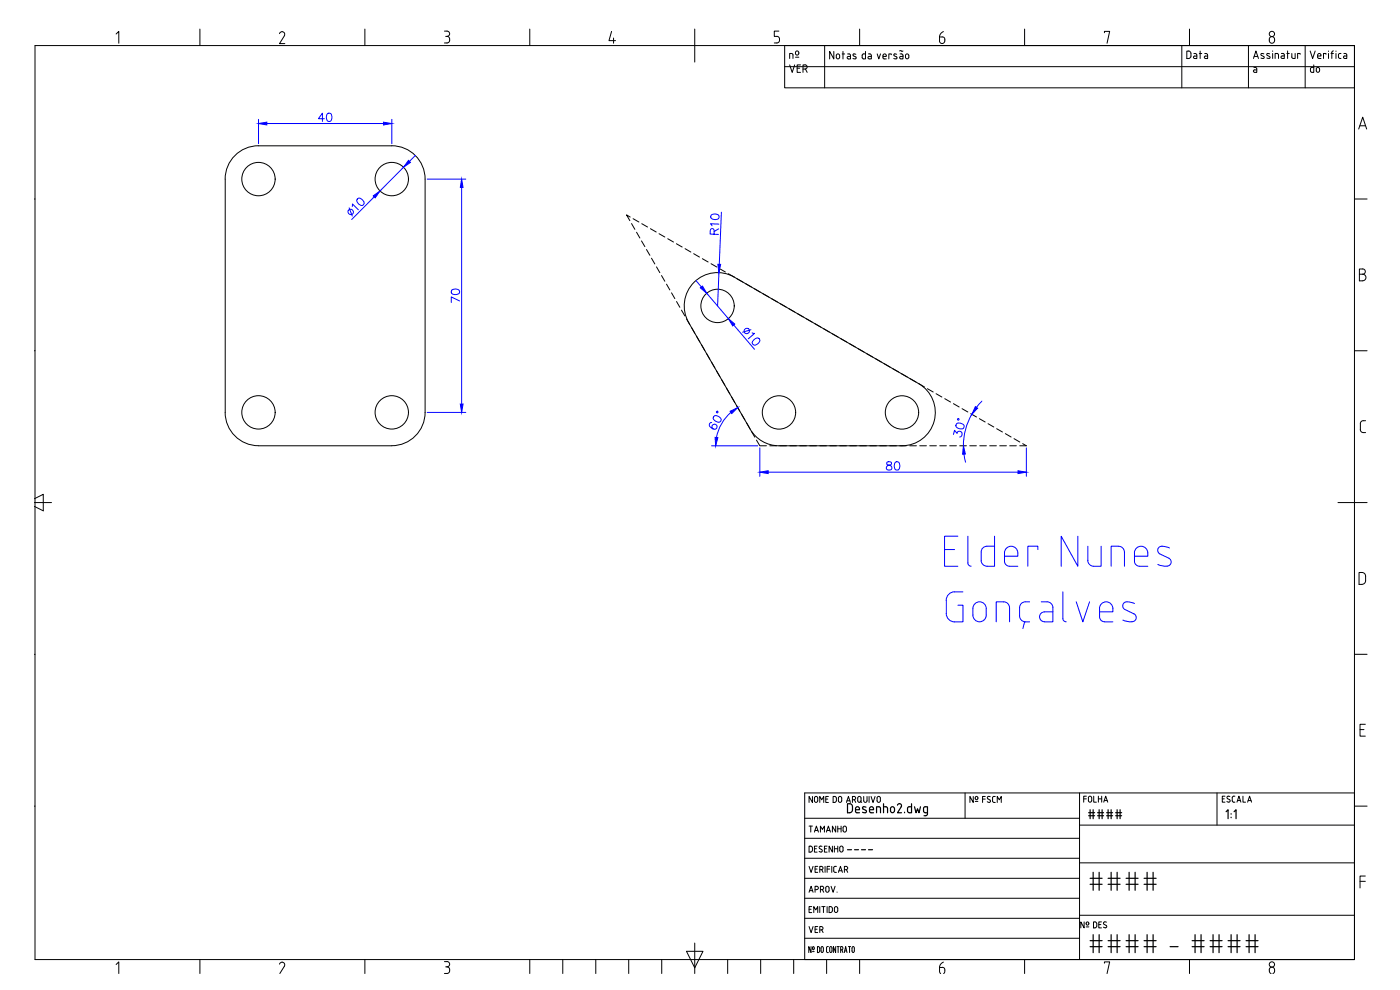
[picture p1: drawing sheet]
<svg xmlns="http://www.w3.org/2000/svg" width="420mm" height="297mm" viewBox="0 0 420 297" stroke-linecap="round" stroke-linejoin="round" font-family="sans-serif">
<defs><g id="words">
<g font-size="9.7">
<text x="326.3" y="268.5">####</text>
<text x="326.3" y="287.2">#### - ####</text>
</g>
<text font-size="7.1" fill="#00f" x="217.7" y="130.2" transform="rotate(-90 217.7 130.2)">60°</text>
<text font-size="6.6" fill="#00f" x="290.7" y="132.3" transform="rotate(-90 290.7 132.3)">30°</text>
<text font-size="6.2" x="326" y="246.9">####</text>
<g font-size="5.7" fill="#00f">
<text x="94.5" y="37.7">40</text>
<text x="139" y="92.1" transform="rotate(-90 139 92.1)">70</text>
<text x="265.3" y="142.2">80</text>
</g>
<text font-size="5.3" x="355.2" y="18.7">Data</text>
<g font-size="4.9">
<text x="324.2" y="242">FOLHA</text>
<text x="242" y="250.8">TAMANHO</text>
<text x="242" y="268.8">APROV.</text>
<text x="242" y="281.2">VER</text>
</g>
<text font-size="2.6" x="253.3" y="256.1">----</text>
</g></defs>
<!-- layer: Bloco da legenda -->
<g fill="none" stroke="#000" stroke-width=".3">
<path d="M10.5 13.7h396v274.2h-396zM34.8 10.2l.9-.8v3.6M60 8.7v5M84.7 9.5l.7 .4-.1 .8M84.7 9.5l-.5 .2-.3 .4M85.4 10.7l-1.5 2.4h1.6M109.5 8.7v5M133.4 9.3h.8a.83 .83 0 0 1 .7 1.1 .83 .83 0 0 1-1.1 .5M134.2 10.9a1.01 1.01 0 0 1 .8 1 1.01 1.01 0 0 1-.8 1h-.8M159 8.7v5M183.5 9.4l-.7 2.8h1.9M184.1 11.4v1.6"/>
<path d="M208.5 8.7v9.9M232.4 12.9h.8M233.1 10.9a1.02 1.02 0 0 1 .9 1 1.02 1.02 0 0 1-.9 1M233.8 9.3h-1.4v1.6h.8M235.5 13.7v12.7h171M237 17.5v-1.5l.9 .3 .1 1.2M237 19.5l.8 2.2 .7-2.2M238.7 17.2h1M238.8 15.5a.55 .55 0 0 1 .8 0 .55 .55 0 0 1 0 .8 .55 .55 0 0 1-.8 0zM240.2 19.5h-1v2.2h1M241.6 19.5a.62 .62 0 0 1 .6 .6 .62 .62 0 0 1-.6 .6h-.6M241.6 19.5h-.6v2.2"/>
<path d="M247.5 13.7v12.7M250.2 15.4v2.3l-1.2-2.3v2.3M252 16.7a.5 .5 0 0 0-.5-.5 .5 .5 0 0 0-.5 .5v.5a.5 .5 0 0 0 .5 .5 .5 .5 0 0 0 .5-.5M252 16.7v.5M252.7 16.2h.8M253 15.4v2.3M254.4 16.2h.6l.2 .4v1.1l-.8-.1-.2-.3 .2-.3 .8-.1M256.8 16.3l-.5-.1-.3 .2 .1 .3 .8 .5v.4l-.9-.1M258 8.7v5M259.2 16.2l-.4 .2-.1 .8 .5 .5M259.2 16.2h.5M259.7 15.4v2.3h-.5"/>
<path d="M260.6 16.2h.7l.2 .4v1.1l-.8-.1-.2-.3 .2-.3 .8-.1M263.3 16.2l.4 1.5 .6-1.5M265 16.9h1a.52 .52 0 0 0-.4-.7 .52 .52 0 0 0-.6 .5l.2 .9 .8 .1M267.5 16.4v-.2h-.8v1.5M269.1 16.3l-.6-.1-.3 .2 .2 .3 .8 .5-.1 .4-.9-.1M270.1 16.2h.7l.2 .4v1.1h-.6M270.4 16.9l-.4 .4 .4 .4M270.4 16.9h.6M271 15.3h-1M272 16.2a.5 .5 0 0 1 .7 .5v.5a.5 .5 0 0 1-.5 .5 .5 .5 0 0 1-.5-.5zM281.9 12.3a.79 .79 0 0 0 .8 .8 .79 .79 0 0 0 .8-.8M282 11.1l1.3 .2 .3 1"/>
<path d="M282 11.1v1.2M283.1 9.5l-.9 .8-.2 .8M307.5 8.7v5M331.5 9.8v-.4h1.5l-.8 3.6M354.7 13.7v12.7M357 8.7v5M374.7 13.7v12.7M376.2 17.5l.7-2.2 .8 2.2M376.4 16.9h1.1M379.3 16.2l-.6-.2-.3 .3 .2 .3 .8 .5-.1 .4-.9-.1M381 16.2l-.5-.2-.3 .2 .1 .4 .8 .5v.4l-.9-.1M381.2 11.2a.9 .9 0 0 1 1.3 .8 .9 .9 0 0 1-1.3 .7l-.3-.9z"/>
<path d="M381.9 15.3v.1M381.9 16v1.5M382.7 17.5v-1.5l.9 .2 .1 1.3M384.6 16l.6 .1 .2 .4v1h-.8l-.2-.3 .2-.4h.8M386.2 16h.7M386.4 15.3v2.2M387.7 16v1.3l1 .2v-1.5M390.2 16.3v-.3h-.8v1.5M391.7 13.7v12.7M393.2 15.3l.7 2.2 .8-2.2M394.3 19.5v2.2l-.8-.1-.2-.3M395.4 16.6l.2 .9h.8"/>
<path d="M395.4 16.5a.5 .5 0 0 1 .5-.5 .5 .5 0 0 1 .5 .5M396.4 16.6v.2h-1M397.9 16.3v-.3h-.7v1.5M398.7 15.3v.1M398.7 16v1.5M399.4 16h.8M400.2 15.3l-.5 .5v1.7M400.9 15.3v.1M400.9 16v1.5M402.4 16l-.5 .1-.2 .4v.8l.7 .2M403.3 16l.7 .1 .2 .4v1h-.8l-.2-.3 .2-.4h.8M235.5 20h171"/>
<path d="M239.2 20.5h.8M241.7 20.7l.5 1M376.3 20.2l.8 .2 .1 1.3-1-.2v-.4l.3-.1M376.5 21h.7M394.3 20.2l-1 .2v.9M395.1 20.5a.5 .5 0 0 1 .5-.3 .5 .5 0 0 1 .4 .5v.5a.49 .49 0 0 1-.5 .5 .49 .49 0 0 1-.5-.5zM407.8 38.7l1.2-3.5 1.2 3.5M408.1 37.7h1.7M10.3 59.7h.2M406.5 59.7h3.8M408 82.3h1M409 80.7a.79 .79 0 0 1 .8 .8 .79 .79 0 0 1-.8 .8"/>
<path d="M409 80.7h-1v3.6l1-.1a.98 .98 0 0 0 .9-.9 .98 .98 0 0 0-.9-1M10.3 105.2h.2M406.5 105.2h3.8M408.2 128.9a.9 .9 0 0 0 .9 .9h.7M408.3 127.1v1.8M409.1 126.2a.9 .9 0 0 0-.9 .9M409.2 126.2h.6M10.3 149.6l2.7-1.3v5l-2.7-1.4M10.3 150.8h5.2M401.5 150.8h8.8M407.9 171.8a1.52 1.52 0 0 1 1.9 .7v1.7l-.2 .7a1.69 1.69 0 0 1-1.7 .4zM10.3 196.3h.2"/>
<path d="M406.5 196.3h3.8M408.2 218.9h1.1M409.8 217.3h-1.6v3.6h1.6M243.8 239v1.8l-1-1.8v1.8M244.4 239.4a.5 .5 0 0 1 .5-.4 .5 .5 0 0 1 .5 .4M244.4 239.5v.8a.5 .5 0 0 0 .5 .4 .5 .5 0 0 0 .5-.4v-.8M247.8 239.8h.6M248.6 239h-.8v1.8h.8M251 239.5l-.3-.5h-.7v1.8l.7-.1 .3-.5M251 239.5v.7M251.6 239.5v.8a.5 .5 0 0 0 .5 .4 .5 .5 0 0 0 .5-.4v-.8M251.6 239.4a.5 .5 0 0 1 .5-.4 .5 .5 0 0 1 .5 .4"/>
<path d="M255.8 240l.5-.1a.49 .49 0 0 0 .5-.4 .49 .49 0 0 0-.5-.5h-.5v1.8M256.4 240l.4 .8M257.4 239.4a.5 .5 0 0 1 .5-.4 .5 .5 0 0 1 .5 .4M257.4 239.5v.8a.5 .5 0 0 0 .5 .4 .5 .5 0 0 0 .5-.4v-.8M259.2 239v1.3a.5 .5 0 0 0 .5 .4 .5 .5 0 0 0 .5-.4v-1.3M260.8 239v1.8M261.4 239l.6 1.8 .6-1.8M263.2 239.4a.5 .5 0 0 1 .5-.4 .5 .5 0 0 1 .5 .4M263.2 239.5v.8a.5 .5 0 0 0 .5 .4 .5 .5 0 0 0 .5-.4v-.8M289.6 237.9v7.6M292.1 239v1.8l-1-1.8v1.8M293.5 239.3l-.1-.2a.42 .42 0 0 0-.6 0 .42 .42 0 0 0 0 .7 .42 .42 0 0 0 .7-.2"/>
<path d="M293.5 239.4v.2M294.9 239.8h.8M295.7 239h-.8v1.8M297.2 239.1a.46 .46 0 0 0-.7-.1 .46 .46 0 0 0 0 .7l.6 .3a.49 .49 0 0 1-.1 .8 .49 .49 0 0 1-.7-.3M298.7 239l-.8 .2v1.1l.2 .4 .6 .1M324 237.9v50M365.2 237.9v9.7M366.8 239.7h.6M367.6 238.9h-.8v1.8h.8M369.1 239a.46 .46 0 0 0-.7-.1 .46 .46 0 0 0 0 .7l.8 .6-.4 .5M370.6 238.9h-.6l-.2 .5 .1 1.1 .7 .2M373 238.9v1.8h.8"/>
<path d="M406.5 237.9h-165v50M10.3 241.9h.2M241.5 257.5h82.5M241.5 251.5h82.5M241.5 245.5h82.5M242.8 259.9l.6 1.8 .6-1.8M243.3 255.7l.4-.3a1.21 1.21 0 0 0-.2-1.5h-.7v1.8h.5M244.4 254.7h.6M245.2 253.9h-.8v1.8h.8M245.4 259.9h-.8v1.8h.8M246 240.8v-1.8l.6 1 .6-1v1.8M246.2 253.9l.5 .1"/>
<path d="M246.2 253.9l-.4 .4 .8 .6M246.5 259.9a.5 .5 0 0 1 .5 .5 .5 .5 0 0 1-.5 .5M246.5 259.9h-.5v1.8M246.6 254.9a.48 .48 0 0 1 0 .8 .48 .48 0 0 1-.8-.2M247.4 254.7h.6M247.6 259.9v1.8M248.2 253.9h-.8v1.8h.8M249 259.9h-.8v1.8M249.6 259.9v1.8M249.8 253.9v1.8l-1-1.8v1.8M250.4 253.9v1.8M250.4 254.7h1"/>
<path d="M250.7 259.9l-.5 .5M250.7 259.9h.3M251.4 253.9v1.8M253 254.3a.5 .5 0 0 0-.5-.4 .5 .5 0 0 0-.5 .4v.9a.5 .5 0 0 0 .5 .5 .5 .5 0 0 0 .5-.5M254 240.8l.6-1.8 .6 1.8M254.2 240.3h.8M258.1 240.4l.5 .4M292.7 240.5h.8M299.3 240.8v-1.8l.6 1 .6-1v1.8M324 258.9h82.5M324 247.6h82.5M368.2 240.5l.6 .2"/>
<path d="M371.2 240.7l.6-1.8 .6 1.8M371.4 240.2h.8M374.4 240.7l.6-1.8 .6 1.8M374.6 240.2h.8M406.5 241.9h3.8M241.5 275.5h82.5M241.5 269.5h82.5M241.5 263.5h82.5M242.8 272.8h.6M243.6 272h-.8v1.8h.8M244.2 273.8v-1.8l.6 1 .6-1v1.8M244.6 260.8h.6"/>
<path d="M246 272v1.8M246 260.9h.5M246.6 272h1M246.6 260.9l.4 .8M247.1 272v1.8M248.2 272v1.8M248.2 260.8h.8M249.8 272.6l-.3-.5-.7-.1v1.8l.7-.1 .3-.4M249.8 272.6v.7M250.2 260.4l.1 1.1 .7 .2M250.5 272.3a.5 .5 0 0 1 .5-.3 .5 .5 0 0 1 .4 .5v.8a.5 .5 0 0 1-.5 .5 .5 .5 0 0 1-.5-.5zM251.6 261.7l.6-1.8 .6 1.8"/>
<path d="M251.8 261.3h.9M253.4 260.9h.5a.5 .5 0 0 0 .5-.4 .5 .5 0 0 0-.5-.6h-.5v1.8M254 260.9l.4 .8M324 274.6h82.5M408.2 264.4h1.6M409.8 262.8h-1.6v3.6M34.8 289.4l.9-.8v3.5M60 287.9v4.2M84.7 288.7l.7 .4-.1 .8M84.7 288.7l-.5 .2-.3 .4M85.4 289.9l-1.4 2.2M109.5 287.9v4.2"/>
<path d="M133.4 288.5h.8M133.8 290.1h.4M134.2 288.5a.79 .79 0 0 1 .7 .8 .79 .79 0 0 1-.7 .8M134.2 290.1a1.01 1.01 0 0 1 .8 1 1.01 1.01 0 0 1-.8 1h-.8M159 287.9v4.2M168.9 287.9v4.2M178.8 287.9v4.2M188.7 287.9v4.2M198.6 287.9v4.2M206 285.4h5l-2.5 5zM208.5 283v9.1M218.4 287.9v4.2"/>
<path d="M228.3 287.9v4.2M238.2 287.9v4.2M241.5 281.5h82.5M243.4 284v1.8l-.7-1.8v1.8M243.8 285.5h.6M244 284.1a.43 .43 0 0 1 .4 .4 .43 .43 0 0 1-.4 .4zM245.3 284a.52 .52 0 0 1 .7 .6v.7a.51 .51 0 0 1-.7 .5zM246.4 285.3l.3 .5 .4-.5M247.1 284.5l-.2-.4h-.3l-.2 1.2M247.1 284.5v.8M248.1 287.9v4.2M248.6 284l-.5 .2-.1 1.2 .2 .4h.4"/>
<path d="M249 285.3l.3 .5 .4-.5M249 285.3v-1.1l.3-.2 .3 .2 .1 1.1M250.8 284v1.8l-.7-1.8v1.8M251.2 284h.7M251.5 284v1.8M252.3 285h.3M252.6 285l.3-.3v-.5l-.6-.2v1.8M252.7 285l.3 .8M253.4 285.8l.4-1.8 .4 1.8M253.5 285.3h.6M254.6 284h.7M255 284v1.8"/>
<path d="M255.7 285.3v-1.1l.3-.2 .4 .2v1.1M255.7 285.3l.3 .5 .4-.5M258 287.9v4.2M282 290.3v1.4l.3 .4M282 290.3h.8M282.8 290.2a1.02 1.02 0 0 1 .8 .8 1.02 1.02 0 0 1-.4 1.1M283.1 288.7l-.9 .8-.2 .8M307.5 287.9v4.2M331.5 289v-.4h1.5l-.8 3.5M357 287.9v4.2M381.5 292.1a.92 .92 0 0 1-.5-1.4 .92 .92 0 0 1 1.4 0l.1 .9-.5 .5"/>
<circle cx="381.7" cy="10.2" r=".79"/>
<circle cx="381.7" cy="289.4" r=".79"/>
</g>
<g fill="none" stroke="#000" stroke-width=".36">
<path d="M254.3 241.2h.7a.85 .85 0 0 1 .8 .8v1a.81 .81 0 0 1-.8 .8l-.7 .1zM256.8 243h1.1a.62 .62 0 0 0-.4-.9 .62 .62 0 0 0-.7 .6v.9l1.1 .3M259.9 242.2a.55 .55 0 0 0-.7-.2 .55 .55 0 0 0-.3 .6l.9 .5 .2 .5-.3 .2-.9-.1M260.9 243h1.3a.63 .63 0 0 0-.5-.9 .63 .63 0 0 0-.8 .6l.3 1.1 1 .1M263.1 243.9v-1.8l1.1 .2 .1 1.6M265.2 242.1l.6-.1 .5 .3 .1 1.6M265.2 241.2v2.7M267.4 242.2l.4-.2 .5 .2 .1 1a.59 .59 0 0 1-.5 .6 .59 .59 0 0 1-.6-.6zM269.3 241.6a.62 .62 0 0 1 .9-.4 .62 .62 0 0 1 .3 .9l-1.1 1.8h1.2M271.5 243.7v.2M273.6 241.2v2.7l-1-.1a1.33 1.33 0 0 1-.2-1.5l.5-.3 .7 .1M274.5 242.1l.4 1.8 .5-1.2 .4 1.2 .5-1.8"/>
<path d="M278.3 243.9l-1.1-.3a1.33 1.33 0 0 1 .2-1.5h.9v2.1l-.2 .5-.8 .1M368 243.5l.6-.5v2.6M369.5 244.1v.2M369.5 245.2v.1M370.4 243.5l.6-.5v2.6"/>
</g>
<!-- layer: 0 -->
<g fill="none" stroke="#000" stroke-width=".3">
<path d="M77.6 133.7a10 10 0 0 1-10-10v-70a10 10 0 0 1 10-10l40 .1a10 10 0 0 1 10 9.9v70a10 10 0 0 1-10 10M77.6 133.8h40M225.1 128.8a10 10 0 0 0 8.7 5h36.9a10 10 0 0 0 9.7-7.5 10 10 0 0 0-4.7-11.2l-55.3-32a10 10 0 0 0-12.1 1.6 10 10 0 0 0-1.6 12.1l18.4 32"/>
<circle cx="77.6" cy="53.7" r="5"/>
<circle cx="117.6" cy="53.7" r="5"/>
<circle cx="215.3" cy="91.8" r="5"/>
<circle cx="77.6" cy="123.7" r="5"/>
<circle cx="117.6" cy="123.7" r="5"/>
<circle cx="233.8" cy="123.8" r="5"/>
<circle cx="270.7" cy="123.8" r="5"/>
</g>
<!-- layer: med -->
<g fill="none" stroke="#00f" stroke-width=".3">
<path d="M77.6 35.8v7.3M80.1 37.1h35M117.6 35.8v7.3M107.4 59.6a1.44 1.44 0 0 1 1.7 1.7l-.1 .2a1.43 1.43 0 0 1-1.8-1.7zM112.3 59.1l-6.8 6.8M121.1 50.2l-7 7.1M124.6 46.7l-1.7 1.7M128.2 53.7h11.6M138.5 56.2v65M104.8 62.4l.9 2.4M105.7 62l.1-.8 1.8 1.7M213.5 64.5a1.6 1.6 0 0 1 2.3 .5v.2a1.43 1.43 0 0 1-2.5-.1z"/>
<path d="M214.3 70.3l-.1-1.4-.3-.3-.5 .1-.2 .5-.1 1 2.5 .1M215.7 68.7l-1.4 .7M215.7 67.2l-2.5-.1 .5 .7M216.5 63.7l-.6 15.6M208.9 84.2l1.6 1.9M212.1 88l6.5 7.6M215.8 81.8l-.4 10M220.2 97.5l6.2 7.3M225.4 98.9l-2.5 .8M225.7 99.9l.8 .1-1.9 1.7M226.2 102a1.13 1.13 0 0 1 1.6-.4l.1 .2a1.43 1.43 0 0 1-1.9 1.6l-.3-.6zM128.2 123.7h11.6"/>
<path d="M213.5 133.8h13.9M228 134.4v8.5M289.3 136.2l.5 2.5M294.7 120.3l-1.7 1.9M308 134.4v8.5M230.5 141.7h75M283.5 164.9h3M286.5 177.6a2.51 2.51 0 0 0-2.5 2.5v4M286.5 177.6h2.5M287.5 160.9h-4v9h4M290.5 168.9a1.01 1.01 0 0 0 1 1M290.5 160.9v8"/>
<path d="M298.5 160.9v9h-2.3M298.5 163.9h-2.3a1.71 1.71 0 0 0-1.7 1.8v2.4a1.75 1.75 0 0 0 1.7 1.8M301.5 166.9h4a2.18 2.18 0 0 0-.6-2.4 2.18 2.18 0 0 0-2.4-.3 2 2 0 0 0-1 1.7v2.5M301.5 168.4a1.49 1.49 0 0 0 1.5 1.5M303 169.9h2.5M311.5 164.9v-1h-3v6M319 177.6v8M323.5 160.9v9l-5-9v9M326.5 163.9v4.2a1.75 1.75 0 0 0 1.7 1.8M330.5 163.9v6h-2.3M333.5 169.9v-6h2.2a1.75 1.75 0 0 1 1.7 1.7l.1 4.3M340.5 166.9h4a2.19 2.19 0 0 0-.6-2.4 2.19 2.19 0 0 0-2.5-.3 2 2 0 0 0-.9 1.7v2.5"/>
<path d="M340.5 168.4a1.49 1.49 0 0 0 1.5 1.5M342 169.9h2.5M350.8 167.5a1.31 1.31 0 0 1 .6 1.6 1.31 1.31 0 0 1-1.6 .8l-2.3-.5M351 164.4a3.1 3.1 0 0 0-3.3 0 1.22 1.22 0 0 0 .3 1.8l2.8 1.3M284 184.1a2.51 2.51 0 0 0 2.5 2.5M287.5 181.6h1.5v5h-2.5M292 182.6a3.6 3.6 0 0 0 .6 3.4 2 2 0 0 0 2.1 .4 2 2 0 0 0 1.3-1.8v-2M292 182.6a2 2 0 0 1 2-2 2 2 0 0 1 2 2M299 186.6v-6h2.2a1.75 1.75 0 0 1 1.8 1.7v4.3M307.5 186.6l-.5 2M309 180.6a2.23 2.23 0 0 0-2.9 1.3l-.1 2.9a1.75 1.75 0 0 0 1.7 1.8h1.3M312.5 180.6a3.2 3.2 0 0 1 3 .5l.5 1.2v4.3h-2.5a1.5 1.5 0 0 1-1.5-1.5 1.5 1.5 0 0 1 1.5-1.5h2.5"/>
<path d="M319 185.6a1.01 1.01 0 0 0 1 1M323 180.6l2 6 2-6M330 182.6a2 2 0 0 1 2-2 2 2 0 0 1 2 2M330 182.6v2.5a1.49 1.49 0 0 0 1.5 1.5h2.5M334 182.6v1h-4M340.3 184.2a1.32 1.32 0 0 1 .6 1.6 1.32 1.32 0 0 1-1.6 .8l-2.3-.6M340.5 181.1a3.1 3.1 0 0 0-3.3 0 1.22 1.22 0 0 0 .3 1.7l2.8 1.4"/>
<circle cx="105.2" cy="63.6" r=".83"/>
<circle cx="224.2" cy="99.3" r=".83"/>
</g>
<g fill="#00f" stroke="#00f" stroke-width=".3">
<path d="M77.6 37.1l2.5-.4v.8z"/>
<path d="M115.1 36.7l2.5 .4-2.5 .4z"/>
<path d="M138.5 53.7l.5 2.5h-.9z"/>
<path d="M138.1 121.2h.9l-.5 2.5z"/>
<path d="M122.6 48.1l.6 .6-2.1 1.5z"/>
<path d="M112 58.8l2.1-1.5-1.5 2.1z"/>
<path d="M305.5 141.2l2.5 .5-2.5 .4z"/>
<path d="M228 141.7l2.5-.5v.9z"/>
<path d="M292.7 122l.7 .5-1.7 1.8z"/>
<path d="M289.1 133.8l.6 2.4-.8 .1z"/>
<path d="M219.1 123.4l2.3-1.1-1.8 1.8z"/>
<path d="M214.6 131.2l.8 .1-.6 2.5z"/>
<path d="M210.2 86.4l.6-.6 1.3 2.2z"/>
<path d="M218.6 95.6l1.9 1.6-.6 .6z"/>
<path d="M215.4 79.3h.9l-.5 2.5z"/>
</g>
<!-- layer: pontilhada -->
<g fill="none" stroke="#000" stroke-width=".3">
<path d="M189.1 65.1l-1.1-.6 1 1.7M189.5 67.1l1 1.7M190 65.6l1.7 1M191 69.7l1 1.7M192.5 72.3l1 1.7M192.6 67.1l1.7 1M194 74.9l1 1.7M195.2 68.6l1.7 1M195.5 77.5l1 1.7M197.8 70.1l1.7 1M200.4 71.6l1.7 1M203 73.1l1.7 1"/>
<path d="M205.6 74.6l1.7 1M208.2 76.1l1.7 1M210.8 77.6l1.7 1M213.4 79.1l1.7 1M197 80.1l1 1.7M198.5 82.7l1 1.7M200 85.3l1 1.7M201.5 87.9l1 1.7M203 90.5l1 1.7M204.5 93l1 1.8M206 95.7l1 1.7M207.5 98.3l1 1.7"/>
<path d="M216 80.6l1.7 1M218.6 82.1l1.7 1M221.2 83.6l1.7 1M223.8 85.1l1.7 1M226.4 86.6l1.7 1M229 88.1l1.7 1M231.6 89.6l1.7 1M234.2 91.1l1.7 1M236.8 92.6l1.7 1M239.4 94.1l1.7 1M242 95.6l1.7 1M244.6 97.1l1.7 1"/>
<path d="M247.2 98.6l1.7 1M209 100.9l1 1.7M210.5 103.4l1 1.8M212 106l1 1.8M213.5 108.6l1 1.8M215 111.3l1 1.7M216.5 113.8l1 1.8M218 116.4l1 1.8M219.5 119l1 1.8M249.8 100.1l1.7 1M252.4 101.6l1.7 1M255 103.1l1.7 1"/>
<path d="M257.5 104.6l1.8 1M260.1 106.1l1.8 1M262.7 107.6l1.8 1M265.4 109.1l1.7 1M267.9 110.6l1.8 1M270.5 112.1l1.8 1M273.1 113.6l1.8 1M275.7 115.1l1.8 1M278.3 116.6l1.8 1M280.9 118.1l1.8 1M283.5 119.6l1.8 1M221 121.6l1 1.8"/>
<path d="M222.5 124.2l1 1.8M224 126.8l1 1.8M225.5 129.4l1 1.8M227 132l1 1.8h2M231 133.8h2M234 133.8h2M237 133.8h2M240 133.8h2M243 133.8h2M246 133.8h2M249 133.8h2M252 133.8h2"/>
<path d="M255 133.8h2M258 133.8h2M261 133.8h2M264 133.8h2M267 133.8h2M270 133.8h2M273 133.8h2M276 133.8h2M279 133.8h2M282 133.8h2M286.1 121.1l1.8 1M291 133.8h2"/>
<path d="M291.3 124.1l1.8 1M293.9 125.6l1.8 1M294 133.8h2M296.5 127.1l1.7 1M297 133.8h2M299.1 128.6l1.7 1M300 133.8h2M301.7 130.1l1.8 1M303 133.8h2M304.3 131.6l1.8 1M306.9 133.1l1.1 .7h-2"/>
</g>
<use href="#words"/>
</svg>
